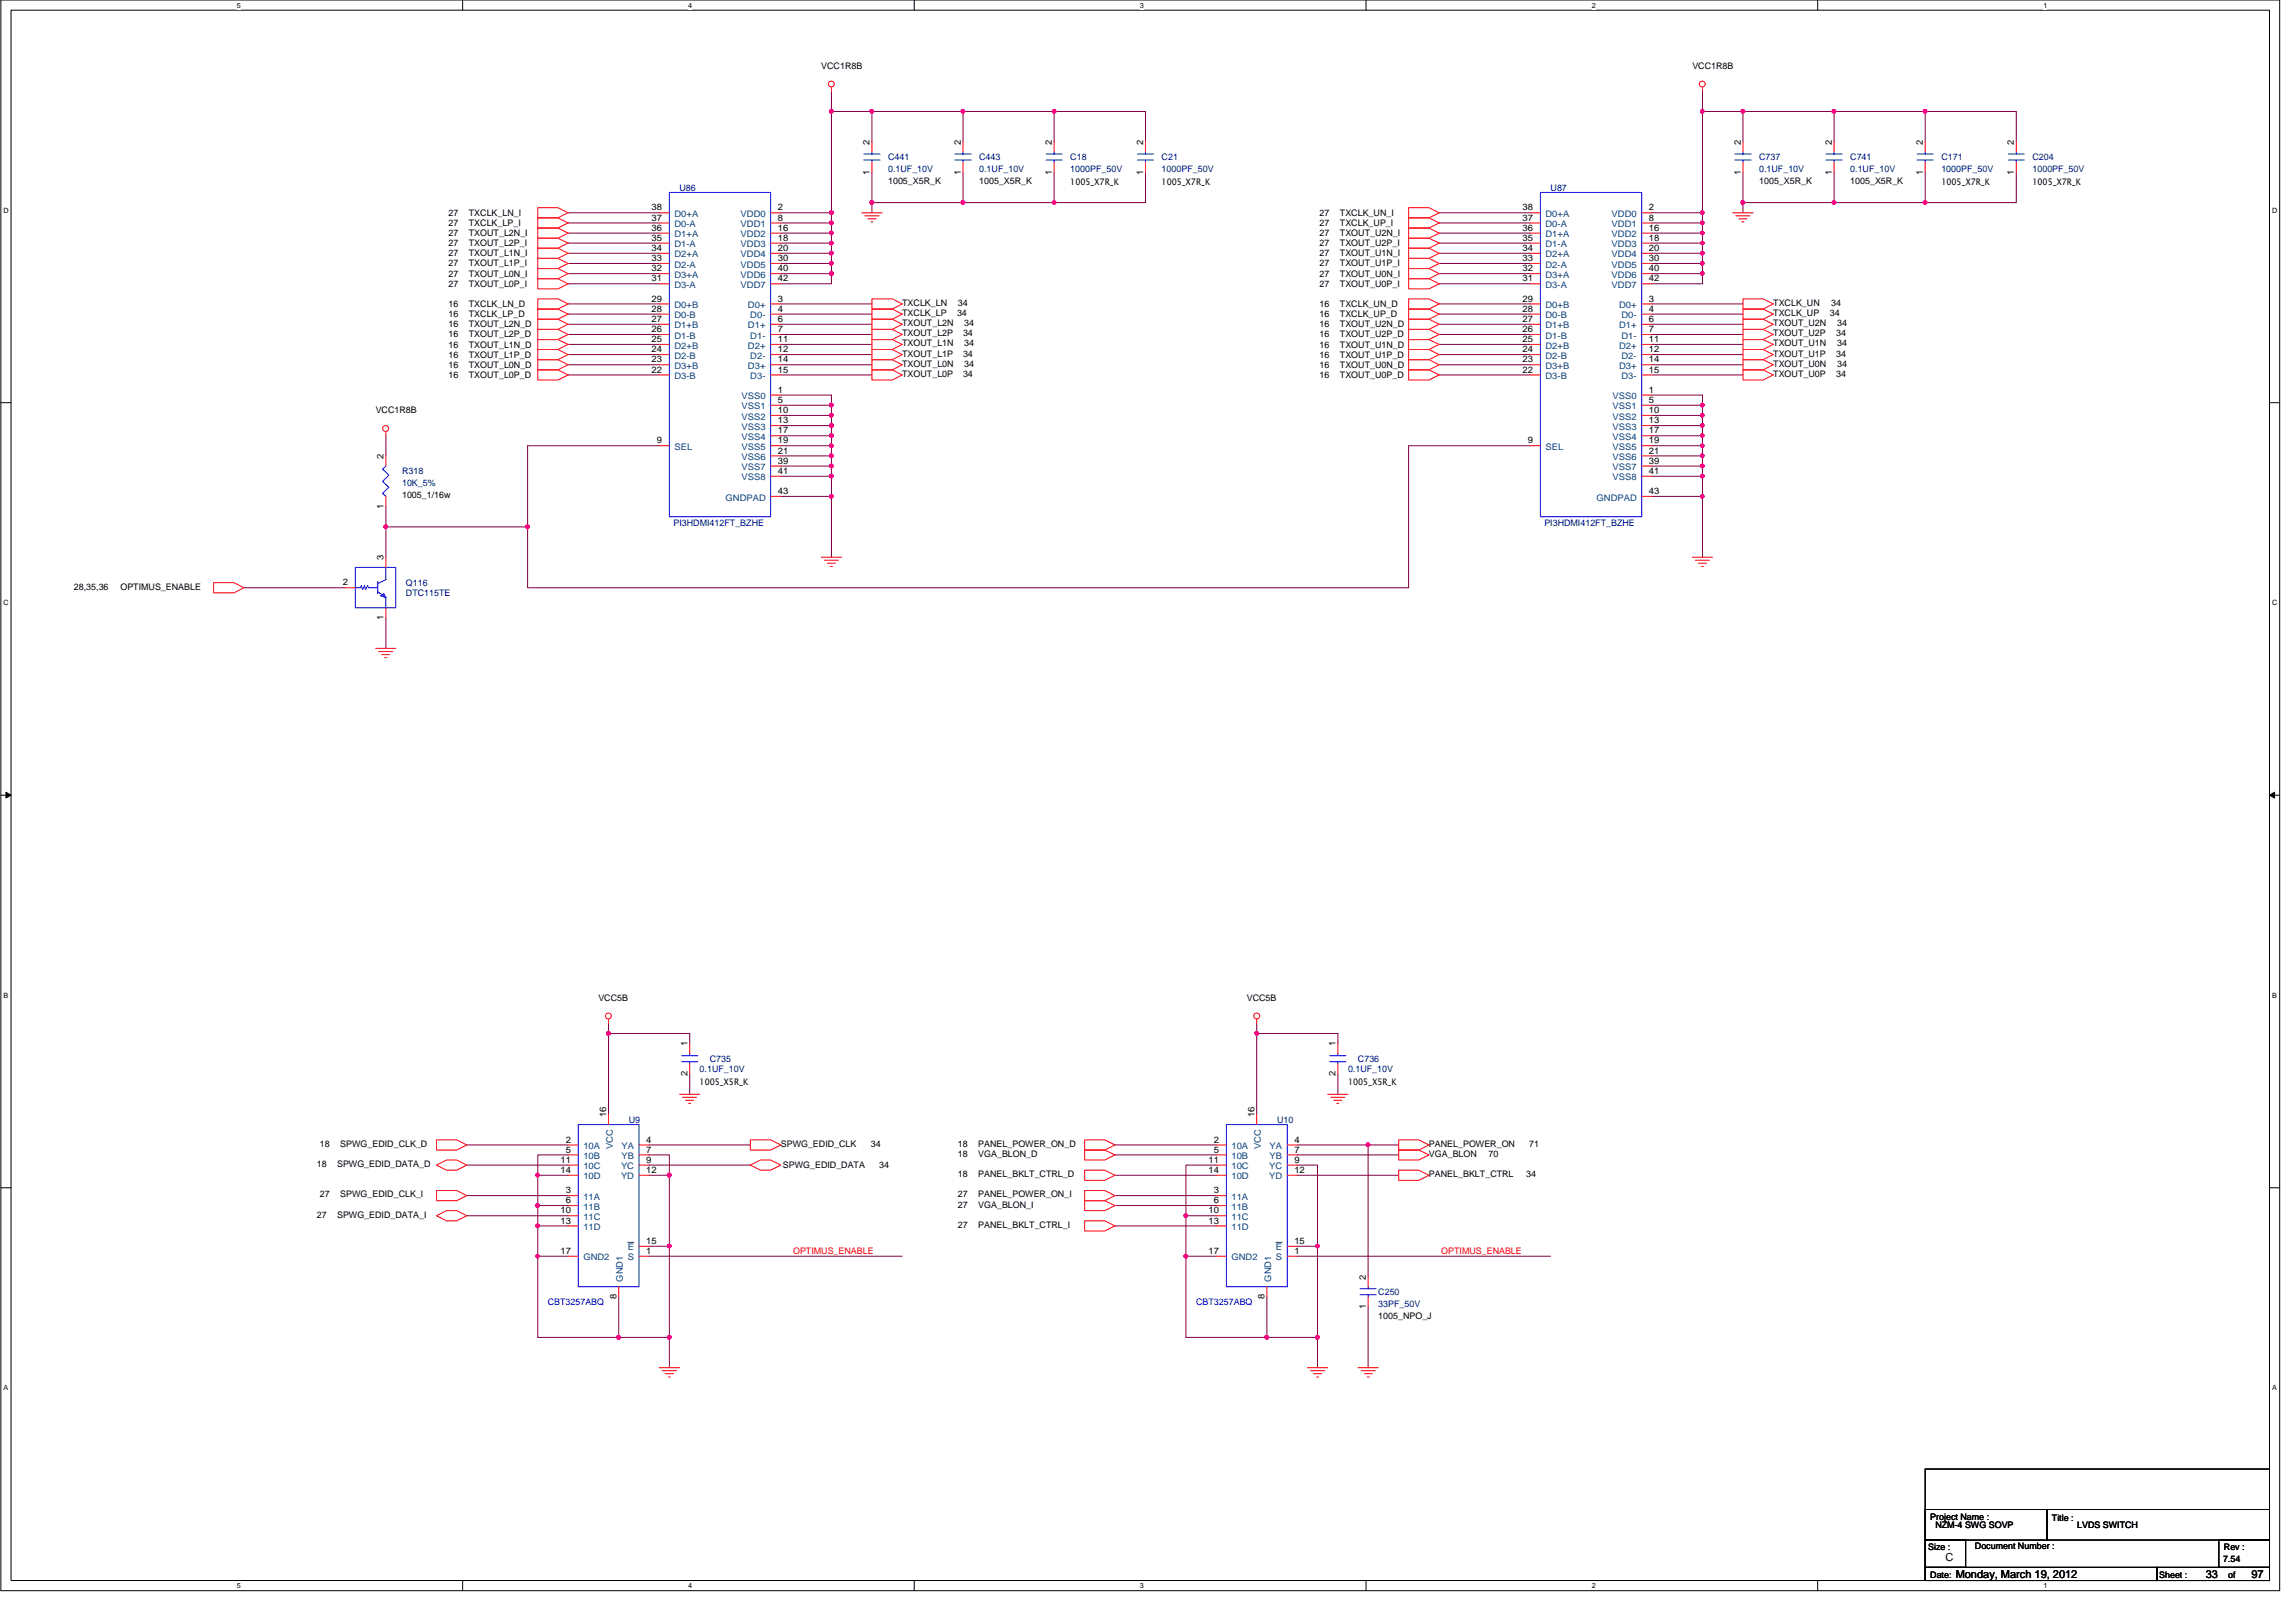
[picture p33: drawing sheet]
<svg xmlns="http://www.w3.org/2000/svg" width="420mm" height="297mm" viewBox="0 0 420 297" stroke-linecap="round" stroke-linejoin="round" font-family="sans-serif">
<defs><g id="words">
<g font-size="2">
<text x="356.2" y="285.6">C</text>
<text x="358" y="288.8">Monday, March 19, 2012</text>
<text x="403.8" y="288.8">33</text>
<text x="412.2" y="288.8">97</text>
</g>
<g font-size="1.7">
<text x="150.4" y="12.6">VCC1R8B</text>
<text x="309.8" y="12.6">VCC1R8B</text>
<text x="159.2" y="26.5" transform="rotate(-90 159.2 26.5)">2</text>
<text x="175.9" y="26.5" transform="rotate(-90 175.9 26.5)">2</text>
<text x="192.6" y="26.5" transform="rotate(-90 192.6 26.5)">2</text>
<text x="209.3" y="26.5" transform="rotate(-90 209.3 26.5)">2</text>
<text x="318.7" y="26.5" transform="rotate(-90 318.7 26.5)">2</text>
<text x="335.4" y="26.5" transform="rotate(-90 335.4 26.5)">2</text>
<text x="352" y="26.5" transform="rotate(-90 352 26.5)">2</text>
<text x="368.7" y="26.5" transform="rotate(-90 368.7 26.5)">2</text>
<text x="159.2" y="32" transform="rotate(-90 159.2 32)">1</text>
<text x="162.6" y="33.7">1005_X5R_K</text>
<text x="175.9" y="32" transform="rotate(-90 175.9 32)">1</text>
<text x="179.3" y="33.7">1005_X5R_K</text>
<text x="192.6" y="32" transform="rotate(-90 192.6 32)">1</text>
<text x="195.9" y="33.9">1005_X7R_K</text>
<text x="209.3" y="32" transform="rotate(-90 209.3 32)">1</text>
<text x="212.7" y="33.9">1005_X7R_K</text>
<text x="318.7" y="32" transform="rotate(-90 318.7 32)">1</text>
<text x="322.1" y="33.7">1005_X5R_K</text>
<text x="335.4" y="32" transform="rotate(-90 335.4 32)">1</text>
<text x="338.7" y="33.7">1005_X5R_K</text>
<text x="352" y="32" transform="rotate(-90 352 32)">1</text>
<text x="355.4" y="33.9">1005_X7R_K</text>
<text x="368.7" y="32" transform="rotate(-90 368.7 32)">1</text>
<text x="372.1" y="33.9">1005_X7R_K</text>
<text x="82.1" y="41.4">27</text>
<text x="82.1" y="39.5">27</text>
<text x="85.8" y="41.4">TXCLK_LP_I</text>
<text x="85.8" y="39.5">TXCLK_LN_I</text>
<text x="119.3" y="38.5">38</text>
<text x="119.3" y="40.4">37</text>
<text x="142.4" y="38.5">2</text>
<text x="142.4" y="40.4">8</text>
<text x="241.6" y="41.4">27</text>
<text x="241.6" y="39.5">27</text>
<text x="245.3" y="41.4">TXCLK_UP_I</text>
<text x="245.3" y="39.5">TXCLK_UN_I</text>
<text x="278.8" y="38.5">38</text>
<text x="278.8" y="40.4">37</text>
<text x="301.9" y="38.5">2</text>
<text x="301.9" y="40.4">8</text>
<text x="82.1" y="45.1">27</text>
<text x="82.1" y="43.2">27</text>
<text x="82.1" y="46.9">27</text>
<text x="85.8" y="45.1">TXOUT_L2P_I</text>
<text x="85.8" y="43.2">TXOUT_L2N_I</text>
<text x="85.8" y="46.9">TXOUT_L1N_I</text>
<text x="119.3" y="42.2">36</text>
<text x="119.3" y="44.1">35</text>
<text x="119.3" y="45.9">34</text>
<text x="119.3" y="47.8">33</text>
<text x="142.4" y="42.2">16</text>
<text x="142.4" y="44.1">18</text>
<text x="142.4" y="45.9">20</text>
<text x="142.4" y="47.8">30</text>
<text x="241.6" y="45.1">27</text>
<text x="241.6" y="43.2">27</text>
<text x="241.6" y="46.9">27</text>
<text x="245.3" y="45.1">TXOUT_U2P_I</text>
<text x="245.3" y="43.2">TXOUT_U2N_I</text>
<text x="245.3" y="46.9">TXOUT_U1N_I</text>
<text x="278.8" y="42.2">36</text>
<text x="278.8" y="44.1">35</text>
<text x="278.8" y="45.9">34</text>
<text x="278.8" y="47.8">33</text>
<text x="301.9" y="42.2">16</text>
<text x="301.9" y="44.1">18</text>
<text x="301.9" y="45.9">20</text>
<text x="301.9" y="47.8">30</text>
<text x="82.1" y="48.8">27</text>
<text x="82.1" y="52.5">27</text>
<text x="82.1" y="50.6">27</text>
<text x="85.8" y="48.8">TXOUT_L1P_I</text>
<text x="85.8" y="52.5">TXOUT_L0P_I</text>
<text x="85.8" y="50.6">TXOUT_L0N_I</text>
<text x="119.3" y="49.7">32</text>
<text x="119.3" y="51.5">31</text>
<text x="142.4" y="49.7">40</text>
<text x="142.4" y="51.5">42</text>
<text x="241.6" y="48.8">27</text>
<text x="241.6" y="52.5">27</text>
<text x="241.6" y="50.6">27</text>
<text x="245.3" y="48.8">TXOUT_U1P_I</text>
<text x="245.3" y="52.5">TXOUT_U0P_I</text>
<text x="245.3" y="50.6">TXOUT_U0N_I</text>
<text x="278.8" y="49.7">32</text>
<text x="278.8" y="51.5">31</text>
<text x="301.9" y="49.7">40</text>
<text x="301.9" y="51.5">42</text>
<text x="82.1" y="58">16</text>
<text x="82.1" y="56.2">16</text>
<text x="82.1" y="59.9">16</text>
<text x="85.8" y="58">TXCLK_LP_D</text>
<text x="85.8" y="56.2">TXCLK_LN_D</text>
<text x="85.8" y="59.9">TXOUT_L2N_D</text>
<text x="119.3" y="55.2">29</text>
<text x="119.3" y="57.1">28</text>
<text x="119.3" y="58.9">27</text>
<text x="142.4" y="57.1">4</text>
<text x="142.4" y="55.2">3</text>
<text x="142.4" y="58.9">6</text>
<text x="165.2" y="56">TXCLK_LN</text>
<text x="165.2" y="57.9">TXCLK_LP</text>
<text x="165.2" y="59.7">TXOUT_L2N</text>
<text x="175.2" y="57.9">34</text>
<text x="175.4" y="56">34</text>
<text x="176.5" y="59.7">34</text>
<text x="241.6" y="58">16</text>
<text x="241.6" y="56.2">16</text>
<text x="241.6" y="59.9">16</text>
<text x="245.3" y="58">TXCLK_UP_D</text>
<text x="245.3" y="56.2">TXCLK_UN_D</text>
<text x="245.3" y="59.9">TXOUT_U2N_D</text>
<text x="278.8" y="55.2">29</text>
<text x="278.8" y="57.1">28</text>
<text x="278.8" y="58.9">27</text>
<text x="301.9" y="55.2">3</text>
<text x="301.9" y="58.9">6</text>
<text x="301.9" y="57.1">4</text>
<text x="324.6" y="57.9">TXCLK_UP</text>
<text x="324.6" y="59.7">TXOUT_U2N</text>
<text x="324.6" y="56">TXCLK_UN</text>
<text x="335" y="57.9">34</text>
<text x="335.2" y="56">34</text>
<text x="336.3" y="59.7">34</text>
<text x="82.1" y="61.8">16</text>
<text x="82.1" y="65.4">16</text>
<text x="82.1" y="63.6">16</text>
<text x="85.8" y="61.8">TXOUT_L2P_D</text>
<text x="85.8" y="65.4">TXOUT_L1P_D</text>
<text x="85.8" y="63.6">TXOUT_L1N_D</text>
<text x="119.3" y="60.8">26</text>
<text x="119.3" y="62.6">25</text>
<text x="119.3" y="64.5">24</text>
<text x="142.4" y="60.8">7</text>
<text x="142.4" y="64.5">12</text>
<text x="142.4" y="62.6">11</text>
<text x="165.2" y="61.6">TXOUT_L2P</text>
<text x="165.2" y="65.3">TXOUT_L1P</text>
<text x="165.2" y="63.4">TXOUT_L1N</text>
<text x="176.3" y="61.6">34</text>
<text x="176.3" y="65.3">34</text>
<text x="176.5" y="63.4">34</text>
<text x="241.6" y="61.8">16</text>
<text x="241.6" y="65.4">16</text>
<text x="241.6" y="63.6">16</text>
<text x="245.3" y="61.8">TXOUT_U2P_D</text>
<text x="245.3" y="65.4">TXOUT_U1P_D</text>
<text x="245.3" y="63.6">TXOUT_U1N_D</text>
<text x="278.8" y="60.8">26</text>
<text x="278.8" y="62.6">25</text>
<text x="278.8" y="64.5">24</text>
<text x="301.9" y="62.6">11</text>
<text x="301.9" y="60.8">7</text>
<text x="301.9" y="64.5">12</text>
<text x="324.6" y="61.6">TXOUT_U2P</text>
<text x="324.6" y="65.3">TXOUT_U1P</text>
<text x="324.6" y="63.4">TXOUT_U1N</text>
<text x="336.2" y="61.6">34</text>
<text x="336.2" y="65.3">34</text>
<text x="336.3" y="63.4">34</text>
<text x="82.1" y="69.2">16</text>
<text x="82.1" y="67.3">16</text>
<text x="85.8" y="69.2">TXOUT_L0P_D</text>
<text x="85.8" y="67.3">TXOUT_L0N_D</text>
<text x="119.3" y="66.3">23</text>
<text x="119.3" y="68.2">22</text>
<text x="142.4" y="68.2">15</text>
<text x="142.4" y="71.9">1</text>
<text x="142.4" y="66.3">14</text>
<text x="165.2" y="69">TXOUT_L0P</text>
<text x="165.2" y="67.1">TXOUT_L0N</text>
<text x="176.3" y="69">34</text>
<text x="176.5" y="67.1">34</text>
<text x="241.6" y="69.2">16</text>
<text x="241.6" y="67.3">16</text>
<text x="245.3" y="69.2">TXOUT_U0P_D</text>
<text x="245.3" y="67.3">TXOUT_U0N_D</text>
<text x="278.8" y="66.3">23</text>
<text x="278.8" y="68.2">22</text>
<text x="301.9" y="66.3">14</text>
<text x="301.9" y="71.9">1</text>
<text x="301.9" y="68.2">15</text>
<text x="324.6" y="69">TXOUT_U0P</text>
<text x="324.6" y="67.1">TXOUT_U0N</text>
<text x="336.2" y="69">34</text>
<text x="336.3" y="67.1">34</text>
<text x="68.8" y="75.6">VCC1R8B</text>
<text x="142.4" y="75.6">10</text>
<text x="142.4" y="77.5">13</text>
<text x="142.4" y="73.7">5</text>
<text x="301.9" y="75.6">10</text>
<text x="301.9" y="77.5">13</text>
<text x="301.9" y="73.7">5</text>
<text x="70.2" y="84" transform="rotate(-90 70.2 84)">2</text>
<text x="120.3" y="81.2">9</text>
<text x="142.4" y="79.3">17</text>
<text x="142.4" y="81.2">19</text>
<text x="142.4" y="83">21</text>
<text x="279.7" y="81.2">9</text>
<text x="301.9" y="79.3">17</text>
<text x="301.9" y="81.2">19</text>
<text x="301.9" y="83">21</text>
<text x="142.4" y="84.9">39</text>
<text x="142.4" y="86.7">41</text>
<text x="301.9" y="84.9">39</text>
<text x="301.9" y="86.7">41</text>
<text x="70.2" y="93.1" transform="rotate(-90 70.2 93.1)">1</text>
<text x="73.6" y="91.2">1005_1/16w</text>
<text x="142.4" y="90.4">43</text>
<text x="301.9" y="90.4">43</text>
<text x="13.5" y="107.9">28,35,36</text>
<text x="22" y="107.9">OPTIMUS_ENABLE</text>
<text x="62.8" y="107.1">2</text>
<text x="70.2" y="102.5" transform="rotate(-90 70.2 102.5)">3</text>
<text x="70.2" y="113.5" transform="rotate(-90 70.2 113.5)">1</text>
<text x="109.5" y="183.2">VCC5B</text>
<text x="228.3" y="183.2">VCC5B</text>
<text x="125.8" y="191.5" transform="rotate(-90 125.8 191.5)">1</text>
<text x="244.5" y="191.5" transform="rotate(-90 244.5 191.5)">1</text>
<text x="125.8" y="197" transform="rotate(-90 125.8 197)">2</text>
<text x="244.5" y="197" transform="rotate(-90 244.5 197)">2</text>
<text x="128.1" y="198.6">1005_X5R_K</text>
<text x="246.8" y="198.6">1005_X5R_K</text>
<text x="58.6" y="209.9">18</text>
<text x="62.3" y="209.9">SPWG_EDID_CLK_D</text>
<text x="103.6" y="209.1">2</text>
<text x="111" y="204.5" transform="rotate(-90 111 204.5)">16</text>
<text x="118.3" y="209.1">4</text>
<text x="142.9" y="209.9">SPWG_EDID_CLK</text>
<text x="159.5" y="209.9">34</text>
<text x="175.4" y="209.9">18</text>
<text x="179.1" y="209.9">PANEL_POWER_ON_D</text>
<text x="222.2" y="209.1">2</text>
<text x="229.6" y="204.5" transform="rotate(-90 229.6 204.5)">16</text>
<text x="237" y="209.1">4</text>
<text x="261.6" y="209.9">PANEL_POWER_ON</text>
<text x="280" y="209.9">71</text>
<text x="58" y="213.6">18</text>
<text x="61.7" y="213.6">SPWG_EDID_DATA_D</text>
<text x="102.6" y="212.8">11</text>
<text x="102.6" y="214.7">14</text>
<text x="103.6" y="210.9">5</text>
<text x="118.3" y="214.7">12</text>
<text x="118.3" y="212.8">9</text>
<text x="118.3" y="210.9">7</text>
<text x="143.3" y="213.8">SPWG_EDID_DATA</text>
<text x="160.9" y="213.8">34</text>
<text x="175.4" y="211.8">18</text>
<text x="175.4" y="215.5">18</text>
<text x="179.1" y="211.8">VGA_BLON_D</text>
<text x="179.1" y="215.5">PANEL_BKLT_CTRL_D</text>
<text x="221.3" y="212.8">11</text>
<text x="221.3" y="214.7">14</text>
<text x="222.2" y="210.9">5</text>
<text x="237" y="214.7">12</text>
<text x="237" y="212.8">9</text>
<text x="237" y="210.9">7</text>
<text x="261.6" y="211.8">VGA_BLON</text>
<text x="261.6" y="215.5">PANEL_BKLT_CTRL</text>
<text x="272.5" y="211.8">70</text>
<text x="279.4" y="215.5">34</text>
<text x="58.6" y="219.2">27</text>
<text x="62.3" y="219.2">SPWG_EDID_CLK_I</text>
<text x="103.6" y="220.2">6</text>
<text x="103.6" y="218.4">3</text>
<text x="175.4" y="221">27</text>
<text x="175.4" y="219.2">27</text>
<text x="179.1" y="221">VGA_BLON_I</text>
<text x="179.1" y="219.2">PANEL_POWER_ON_I</text>
<text x="222.2" y="220.2">6</text>
<text x="222.2" y="218.4">3</text>
<text x="58" y="222.9">27</text>
<text x="61.7" y="222.9">SPWG_EDID_DATA_I</text>
<text x="102.6" y="222.1">10</text>
<text x="102.6" y="223.9">13</text>
<text x="118.3" y="227.7">15</text>
<text x="175.4" y="224.7">27</text>
<text x="179.1" y="224.7">PANEL_BKLT_CTRL_I</text>
<text x="221.3" y="222.1">10</text>
<text x="221.3" y="223.9">13</text>
<text x="237" y="227.7">15</text>
<text x="102.6" y="229.5">17</text>
<text x="118.3" y="229.5">1</text>
<text x="221.3" y="229.5">17</text>
<text x="237" y="229.5">1</text>
<text x="112.8" y="237.8" transform="rotate(-90 112.8 237.8)">8</text>
<text x="231.5" y="237.8" transform="rotate(-90 231.5 237.8)">8</text>
<text x="250.1" y="239.6" transform="rotate(-90 250.1 239.6)">1</text>
<text x="250.1" y="234.2" transform="rotate(-90 250.1 234.2)">2</text>
<text x="252.3" y="241.4">1005_NPO_J</text>
<text x="353.4" y="278.1">Project Name :</text>
<text x="354.3" y="279.6">NZM-4 SWG SOVP</text>
<text x="375.7" y="278.3">Title :</text>
<text x="380.3" y="279.6">LVDS SWITCH</text>
<text x="353" y="283.7">Size :</text>
<text x="361.6" y="283.5">Document Number :</text>
<text x="407" y="285.9">7.54</text>
<text x="407.1" y="283.7">Rev :</text>
<text x="353.4" y="288.7">Date:</text>
<text x="395.3" y="288.7">Sheet :</text>
<text x="407.9" y="288.7">of</text>
</g>
<g font-size="1.7" fill="#000080">
<text x="162.6" y="29.3">C441</text>
<text x="179.3" y="29.3">C443</text>
<text x="195.9" y="29.3">C18</text>
<text x="212.7" y="29.3">C21</text>
<text x="322.1" y="29.3">C737</text>
<text x="338.7" y="29.3">C741</text>
<text x="355.4" y="29.3">C171</text>
<text x="372.1" y="29.3">C204</text>
<text x="124.4" y="34.9">U86</text>
<text x="162.6" y="31.5">0.1UF_10V</text>
<text x="179.3" y="31.5">0.1UF_10V</text>
<text x="195.9" y="31.5">1000PF_50V</text>
<text x="212.7" y="31.5">1000PF_50V</text>
<text x="283.9" y="34.9">U87</text>
<text x="322.1" y="31.5">0.1UF_10V</text>
<text x="338.7" y="31.5">0.1UF_10V</text>
<text x="355.4" y="31.5">1000PF_50V</text>
<text x="372.1" y="31.5">1000PF_50V</text>
<text x="73.6" y="86.8">R318</text>
<text x="73.6" y="89">10K_5%</text>
<text x="123.3" y="96.2">PI3HDMI412FT_BZHE</text>
<text x="282.7" y="96.2">PI3HDMI412FT_BZHE</text>
<text x="74.3" y="107.2">Q116</text>
<text x="74.3" y="109.1">DTC115TE</text>
<text x="128.1" y="196.2">0.1UF_10V</text>
<text x="130" y="194.3">C735</text>
<text x="246.8" y="196.2">0.1UF_10V</text>
<text x="248.6" y="194.3">C736</text>
<text x="115.1" y="205.4">U9</text>
<text x="233.8" y="205.4">U10</text>
<text x="252.3" y="237">C250</text>
<text x="252.3" y="239.2">33PF_50V</text>
</g>
<g font-size="1.7" fill="#004080">
<text x="123.5" y="39.7">D0+A</text>
<text x="123.5" y="41.6">D0-A</text>
<text x="135.6" y="39.7">VDD0</text>
<text x="135.6" y="41.6">VDD1</text>
<text x="282.9" y="39.7">D0+A</text>
<text x="282.9" y="41.6">D0-A</text>
<text x="295.1" y="39.7">VDD0</text>
<text x="295.1" y="41.6">VDD1</text>
<text x="123.5" y="43.4">D1+A</text>
<text x="123.5" y="45.3">D1-A</text>
<text x="123.5" y="47.1">D2+A</text>
<text x="135.6" y="43.4">VDD2</text>
<text x="135.6" y="45.3">VDD3</text>
<text x="135.6" y="47.1">VDD4</text>
<text x="282.9" y="43.4">D1+A</text>
<text x="282.9" y="45.3">D1-A</text>
<text x="282.9" y="47.1">D2+A</text>
<text x="295.1" y="43.4">VDD2</text>
<text x="295.1" y="45.3">VDD3</text>
<text x="295.1" y="47.1">VDD4</text>
<text x="123.5" y="49">D2-A</text>
<text x="123.5" y="50.8">D3+A</text>
<text x="123.5" y="52.7">D3-A</text>
<text x="135.6" y="49">VDD5</text>
<text x="135.6" y="50.8">VDD6</text>
<text x="135.6" y="52.7">VDD7</text>
<text x="282.9" y="49">D2-A</text>
<text x="282.9" y="50.8">D3+A</text>
<text x="282.9" y="52.7">D3-A</text>
<text x="295.1" y="49">VDD5</text>
<text x="295.1" y="50.8">VDD6</text>
<text x="295.1" y="52.7">VDD7</text>
<text x="123.5" y="56.4">D0+B</text>
<text x="123.5" y="58.3">D0-B</text>
<text x="136.9" y="56.4">D0+</text>
<text x="137.4" y="58.3">D0-</text>
<text x="282.9" y="56.4">D0+B</text>
<text x="282.9" y="58.3">D0-B</text>
<text x="296.4" y="56.4">D0+</text>
<text x="296.8" y="58.3">D0-</text>
<text x="123.5" y="60.1">D1+B</text>
<text x="123.5" y="62">D1-B</text>
<text x="123.5" y="63.8">D2+B</text>
<text x="123.5" y="65.7">D2-B</text>
<text x="136.9" y="60.1">D1+</text>
<text x="136.9" y="63.8">D2+</text>
<text x="137.4" y="62">D1-</text>
<text x="137.4" y="65.7">D2-</text>
<text x="282.9" y="60.1">D1+B</text>
<text x="282.9" y="62">D1-B</text>
<text x="282.9" y="63.8">D2+B</text>
<text x="282.9" y="65.7">D2-B</text>
<text x="296.4" y="60.1">D1+</text>
<text x="296.4" y="63.8">D2+</text>
<text x="296.8" y="62">D1-</text>
<text x="296.8" y="65.7">D2-</text>
<text x="123.5" y="67.5">D3+B</text>
<text x="123.5" y="69.4">D3-B</text>
<text x="136.9" y="67.5">D3+</text>
<text x="137.4" y="69.4">D3-</text>
<text x="282.9" y="67.5">D3+B</text>
<text x="282.9" y="69.4">D3-B</text>
<text x="296.4" y="67.5">D3+</text>
<text x="296.8" y="69.4">D3-</text>
<text x="135.8" y="76.8">VSS2</text>
<text x="135.8" y="74.9">VSS1</text>
<text x="135.8" y="73.1">VSS0</text>
<text x="295.2" y="76.8">VSS2</text>
<text x="295.2" y="74.9">VSS1</text>
<text x="295.2" y="73.1">VSS0</text>
<text x="123.5" y="82.3">SEL</text>
<text x="135.8" y="78.7">VSS3</text>
<text x="135.8" y="80.5">VSS4</text>
<text x="135.8" y="82.3">VSS5</text>
<text x="282.9" y="82.3">SEL</text>
<text x="295.2" y="78.7">VSS3</text>
<text x="295.2" y="80.5">VSS4</text>
<text x="295.2" y="82.3">VSS5</text>
<text x="135.8" y="84.2">VSS6</text>
<text x="135.8" y="86.1">VSS7</text>
<text x="135.8" y="87.9">VSS8</text>
<text x="295.2" y="84.2">VSS6</text>
<text x="295.2" y="86.1">VSS7</text>
<text x="295.2" y="87.9">VSS8</text>
<text x="132.8" y="91.6">GNDPAD</text>
<text x="292.3" y="91.6">GNDPAD</text>
<text x="106.8" y="212.1">10B</text>
<text x="106.8" y="214">10C</text>
<text x="106.8" y="215.9">10D</text>
<text x="106.8" y="210.3">10A</text>
<text x="112.2" y="210.4" transform="rotate(-90 112.2 210.4)">VCC</text>
<text x="113.7" y="215.9">YD</text>
<text x="113.7" y="214">YC</text>
<text x="113.8" y="210.3">YA</text>
<text x="113.8" y="212.1">YB</text>
<text x="225.5" y="212.1">10B</text>
<text x="225.5" y="214">10C</text>
<text x="225.5" y="215.9">10D</text>
<text x="225.5" y="210.3">10A</text>
<text x="230.8" y="210.4" transform="rotate(-90 230.8 210.4)">VCC</text>
<text x="232.4" y="215.9">YD</text>
<text x="232.4" y="214">YC</text>
<text x="232.4" y="210.3">YA</text>
<text x="232.4" y="212.1">YB</text>
<text x="106.8" y="221.4">11B</text>
<text x="106.8" y="219.6">11A</text>
<text x="225.5" y="221.4">11B</text>
<text x="225.5" y="219.6">11A</text>
<text x="106.8" y="223.3">11C</text>
<text x="106.8" y="225.1">11D</text>
<text x="225.5" y="223.3">11C</text>
<text x="225.5" y="225.1">11D</text>
<text x="106.8" y="230.7">GND2</text>
<text x="114.9" y="228.9">E</text>
<text x="114.9" y="230.7">S</text>
<text x="225.5" y="230.7">GND2</text>
<text x="233.6" y="228.9">E</text>
<text x="233.6" y="230.7">S</text>
<text x="114" y="234.6" transform="rotate(-90 114 234.6)">GND1</text>
<text x="232.7" y="234.6" transform="rotate(-90 232.7 234.6)">GND1</text>
</g>
<g font-size="1.7" fill="#f00">
<text x="145.2" y="229.5">OPTIMUS_ENABLE</text>
<text x="263.9" y="229.5">OPTIMUS_ENABLE</text>
</g>
<g font-size="1.7" fill="#00f">
<text x="100.3" y="238.8">CBT3257ABQ</text>
<text x="219" y="238.8">CBT3257ABQ</text>
</g>
<g font-size="1.3">
<text x="43.3" y="1.4">5</text>
<text x="126" y="1.4">4</text>
<text x="208.7" y="1.4">3</text>
<text x="291.4" y="1.4">2</text>
<text x="374.1" y="1.4">1</text>
<text x=".6" y="38.9">D</text>
<text x="416" y="38.9">D</text>
<text x=".6" y="110.8">C</text>
<text x="416" y="110.8">C</text>
<text x=".6" y="182.6">B</text>
<text x="416" y="182.6">B</text>
<text x=".6" y="254.5">A</text>
<text x="416" y="254.5">A</text>
<text x="43.3" y="290.7">5</text>
<text x="126" y="290.7">4</text>
<text x="208.7" y="290.7">3</text>
<text x="291.4" y="290.7">2</text>
<text x="374.1" y="290.7">1</text>
</g>
</g></defs>
<path d="M.2 0h417.2v291.1h-417.2zM2 1.9h413.5v287.4h-413.5z" fill="none" stroke="#000" stroke-width=".18"/>
<g fill="#fff">
<path d="M43.3 .2h.8v1.5h-.8z"/>
<path d="M43.3 289.5h.8v1.5h-.8z"/>
</g>
<path d="M84.7 0v1.9M84.7 289.3v1.8" fill="none" stroke="#000" stroke-width=".18"/>
<g fill="#fff">
<path d="M126 .2h.7v1.5h-.7z"/>
<path d="M126 289.5h.7v1.5h-.7z"/>
</g>
<path d="M167.4 0v1.9M167.4 289.3v1.8" fill="none" stroke="#000" stroke-width=".18"/>
<g fill="#fff">
<path d="M208.7 .2h.7v1.5h-.7z"/>
<path d="M208.7 289.5h.7v1.5h-.7z"/>
</g>
<path d="M250.1 0v1.9M250.1 289.3v1.8" fill="none" stroke="#000" stroke-width=".18"/>
<g fill="#fff">
<path d="M291.4 .2h.7v1.5h-.7z"/>
<path d="M291.4 289.5h.7v1.5h-.7z"/>
</g>
<path d="M332.8 0v1.9M332.8 289.3v1.8" fill="none" stroke="#000" stroke-width=".18"/>
<g fill="#fff">
<path d="M374.1 .2h.7v1.5h-.7z"/>
<path d="M374.1 289.5h.7v1.5h-.7z"/>
<path d="M.6 37.8h1v1.4h-1z"/>
<path d="M416 37.8h.9v1.4h-.9z"/>
<path d="M.6 109.6h1v1.5h-1z"/>
<path d="M416 109.6h.9v1.5h-.9z"/>
</g>
<path d="M.2 73.7h1.8M415.5 73.7h1.9" fill="none" stroke="#000" stroke-width=".18"/>
<g fill="#fff">
<path d="M.6 181.4h.9v1.5h-.9z"/>
<path d="M416 181.4h.8v1.5h-.8z"/>
</g>
<path d="M.2 145.5h1.8M415.5 145.5h1.9" fill="none" stroke="#000" stroke-width=".18"/>
<path d="M1.1 145l.9 .5-.9 .5zM415.5 145.5l.9-.5v1z" fill="#000" stroke="#000" stroke-width=".18"/>
<g fill="#fff">
<path d="M.6 253.3h.8v1.5h-.8z"/>
<path d="M416 253.3h.8v1.5h-.8z"/>
</g>
<path d="M.2 217.4h1.8M415.5 217.4h1.9M352.5 276.3h22.2v5.6h-22.2zM352.5 268.9h63v20.4h-63zM374.7 276.3h40.8v5.6h-40.8zM352.5 281.9h7.4v5h-7.4zM352.5 286.9h42.4v2.4h-42.4zM394.9 286.9h20.6v2.4h-20.6zM406.2 281.9h9.3v5h-9.3z" fill="none" stroke="#000" stroke-width=".18"/>
<g fill="none" stroke="#800040" stroke-width=".18">
<path d="M152.2 16.7v3.7M311.7 16.7v3.7M104 38.9h16.7M142.9 38.9h9.3M152.2 20.4v18.5M152.2 38.9v1.9M152.2 20.4h7.4M159.6 37.1v1.8M159.6 20.4v5.6M159.6 20.4h16.7M159.6 37.1h16.7M159.6 31.5v5.6"/>
<path d="M176.3 31.5v5.6M176.3 20.4v5.6M176.3 20.4h16.7M176.3 37.1h16.7M193 31.5v5.6M193 20.4v5.6M193 20.4h16.7v5.6M209.7 31.5v5.6h-16.7M263.5 38.9h16.7M302.4 38.9h9.3M311.7 20.4v18.5M311.7 20.4h7.4"/>
<path d="M311.7 38.9v1.9M319.1 37.1v1.8M319.1 20.4h16.7M319.1 37.1h16.7M319.1 31.5v5.6M319.1 20.4v5.6M335.8 20.4h16.7M335.8 37.1h16.7M335.8 31.5v5.6M335.8 20.4v5.6M352.5 31.5v5.6M352.5 20.4v5.6"/>
<path d="M352.5 20.4h16.6v5.6M369.1 31.5v5.6h-16.6M104 40.8h16.7M104 44.5h16.7M104 42.7h16.7M104 48.2h16.7M104 46.4h16.7M104 51.9h16.7M104 50.1h16.7M104 57.5h16.7M104 55.6h16.7M104 59.4h16.7"/>
<path d="M142.9 40.8h9.3M142.9 42.7h9.3M142.9 44.5h9.3M142.9 46.4h9.3M142.9 48.2h9.3M142.9 50.1h9.3M142.9 57.5h16.7M142.9 55.6h16.7M142.9 59.4h16.7M152.2 40.8v1.9M152.2 42.7v3.7M152.2 46.4v1.8"/>
<path d="M152.2 48.2v1.9M152.2 50.1v1.8h-9.3M263.5 40.8h16.7M263.5 44.5h16.7M263.5 42.7h16.7M263.5 48.2h16.7M263.5 46.4h16.7M263.5 51.9h16.7M263.5 50.1h16.7M263.5 57.5h16.7M263.5 55.6h16.7M263.5 59.4h16.7"/>
<path d="M302.4 44.5h9.3M302.4 46.4h9.3M302.4 48.2h9.3M302.4 50.1h9.3M302.4 40.8h9.3M302.4 42.7h9.3M302.4 57.5h16.7M302.4 55.6h16.7M302.4 59.4h16.7M311.7 50.1v1.8h-9.3M311.7 42.7v3.7M311.7 46.4v1.8"/>
<path d="M311.7 48.2v1.9M311.7 40.8v1.9M70.6 79.8v3.6M104 61.2h16.7M104 64.9h16.7M104 63h16.7M104 68.6h16.7M104 66.8h16.7M142.9 77.9h9.3M142.9 79.8h9.3M142.9 72.3h9.3v1.9M142.9 74.2h9.3"/>
<path d="M142.9 76h9.3M142.9 61.2h16.7M142.9 64.9h16.7M142.9 63h16.7M142.9 68.6h16.7M142.9 66.8h16.7M152.2 79.8v1.8M152.2 76v1.9M152.2 77.9v1.9M152.2 74.2v1.8M263.5 61.2h16.7M263.5 64.9h16.7"/>
<path d="M263.5 63h16.7M263.5 68.6h16.7M263.5 66.8h16.7M302.4 77.9h9.3M302.4 79.8h9.3M302.4 72.3h9.3v1.9M302.4 74.2h9.3M302.4 76h9.3M302.4 61.2h16.7M302.4 64.9h16.7M302.4 63h16.7M302.4 68.6h16.7"/>
<path d="M302.4 66.8h16.7M311.7 79.8v1.8M311.7 76v1.9M311.7 77.9v1.9M311.7 74.2v1.8M70.6 96.4v5.6M70.6 96.4h26M70.6 92.7v3.7M120.7 81.6h-24.1v14.8M142.9 81.6h9.3M142.9 83.4h9.3M142.9 85.3h9.3"/>
<path d="M142.9 87.2h9.3M142.9 90.8h9.3M152.2 83.4v1.9M152.2 81.6v1.8M152.2 87.2v3.6M152.2 90.8v11.2M152.2 85.3v1.9M280.2 81.6h-22.3v26h-161.3v-11.2M302.4 87.2h9.3M302.4 90.8h9.3M302.4 81.6h9.3M302.4 83.4h9.3"/>
<path d="M302.4 85.3h9.3M311.7 87.2v3.6M311.7 90.8v11.2M311.7 83.4v1.9M311.7 85.3v1.9M311.7 81.6v1.8M44.7 107.6h18.5M70.6 113.1v5.6M111.4 189.1h14.9v1.9M111.4 187.3v1.8M111.4 189.1v14.9M126.3 196.6v3.7"/>
<path d="M230.1 189.1h14.8v1.9M230.1 187.3v1.8M230.1 189.1v14.9M244.9 196.6v3.7M85.5 209.5h18.5M85.5 213.2h18.5M85.5 218.8h18.5M104 211.4h-5.5v3.7M104 215.1h-5.5v5.5M118.8 213.2h18.6M118.8 209.5h18.6M118.8 211.4h3.7v3.7"/>
<path d="M118.8 215.1h3.7v13M204.1 215.1h18.6M204.1 209.5h18.6M204.1 211.4h18.6M204.1 218.8h18.6M222.7 213.2h-5.6v9.3M237.5 209.5h13M237.5 215.1h18.6M237.5 211.4h18.6M237.5 213.2h3.7v14.9M250.5 209.6v24M250.5 209.5h5.6"/>
<path d="M85.5 222.5h18.5M98.5 229.9v14.9h14.8M98.5 224.4v5.5M98.5 229.9h5.5M98.5 224.4h5.5M104 220.6h-5.5v3.8M113.3 237.4v7.4M118.8 228.1h3.7M118.8 229.9h46.4M122.5 228.1v16.7M204.1 220.6h18.6M204.1 224.4h18.6"/>
<path d="M217.1 229.9v14.9h14.8M217.1 229.9h5.6M222.7 222.5h-5.6v7.4M231.9 237.4v7.4M237.5 229.9h46.4M237.5 228.1h3.7M241.2 228.1v16.7M250.5 239.2v11.1M113.3 244.8h9.2M122.5 244.8v5.5M231.9 244.8h9.3M241.2 244.8v5.5"/>
</g>
<g fill="#f0f" stroke="#f0f" stroke-width=".18">
<circle cx="113.2" cy="244.7" r=".37"/>
<circle cx="122.5" cy="244.7" r=".37"/>
<circle cx="111.4" cy="189.1" r=".37"/>
<circle cx="122.5" cy="215.1" r=".37"/>
<circle cx="122.5" cy="228" r=".36"/>
<circle cx="98.4" cy="215.1" r=".35"/>
<circle cx="98.4" cy="220.6" r=".34"/>
<circle cx="98.4" cy="224.3" r=".35"/>
<circle cx="98.4" cy="229.9" r=".34"/>
<circle cx="231.9" cy="244.7" r=".37"/>
<circle cx="241.2" cy="244.7" r=".37"/>
<circle cx="230.1" cy="189.1" r=".35"/>
<circle cx="217.1" cy="222.5" r=".37"/>
<circle cx="217.1" cy="229.9" r=".36"/>
<circle cx="241.2" cy="228" r=".36"/>
<circle cx="70.6" cy="96.4" r=".35"/>
<circle cx="96.6" cy="96.4" r=".37"/>
<circle cx="152.2" cy="38.9" r=".37"/>
<circle cx="152.2" cy="40.8" r=".37"/>
<circle cx="152.2" cy="42.6" r=".36"/>
<circle cx="152.2" cy="44.5" r=".36"/>
<circle cx="152.2" cy="46.3" r=".37"/>
<circle cx="152.2" cy="48.2" r=".37"/>
<circle cx="152.2" cy="50.1" r=".37"/>
<circle cx="152.2" cy="79.7" r=".36"/>
<circle cx="152.2" cy="81.6" r=".36"/>
<circle cx="152.2" cy="83.4" r=".37"/>
<circle cx="152.2" cy="77.9" r=".37"/>
<circle cx="152.2" cy="76" r=".37"/>
<circle cx="152.2" cy="74.1" r=".37"/>
<circle cx="152.2" cy="87.1" r=".37"/>
<circle cx="152.2" cy="90.8" r=".36"/>
<circle cx="152.2" cy="85.3" r=".37"/>
<circle cx="159.6" cy="37.1" r=".37"/>
<circle cx="152.2" cy="20.4" r=".37"/>
<circle cx="159.6" cy="20.4" r=".37"/>
<circle cx="176.3" cy="20.4" r=".37"/>
<circle cx="193" cy="20.4" r=".35"/>
<circle cx="176.3" cy="37.1" r=".37"/>
<circle cx="193" cy="37.1" r=".35"/>
<circle cx="319.1" cy="37.1" r=".37"/>
<circle cx="311.6" cy="44.5" r=".34"/>
<circle cx="311.6" cy="46.3" r=".35"/>
<circle cx="311.6" cy="48.2" r=".35"/>
<circle cx="311.6" cy="87.1" r=".35"/>
<circle cx="311.6" cy="90.8" r=".34"/>
<circle cx="311.6" cy="38.9" r=".35"/>
<circle cx="311.6" cy="79.7" r=".34"/>
<circle cx="311.6" cy="81.6" r=".34"/>
<circle cx="311.6" cy="83.4" r=".35"/>
<circle cx="311.6" cy="77.9" r=".35"/>
<circle cx="311.6" cy="76" r=".35"/>
<circle cx="311.6" cy="20.4" r=".35"/>
<circle cx="319.1" cy="20.4" r=".37"/>
<circle cx="311.6" cy="50.1" r=".35"/>
<circle cx="311.6" cy="40.8" r=".35"/>
<circle cx="335.7" cy="20.4" r=".37"/>
<circle cx="352.4" cy="20.4" r=".37"/>
<circle cx="335.7" cy="37.1" r=".37"/>
<circle cx="352.4" cy="37.1" r=".37"/>
<circle cx="311.6" cy="85.3" r=".35"/>
<circle cx="311.6" cy="42.6" r=".34"/>
<circle cx="311.6" cy="74.1" r=".35"/>
<circle cx="250.5" cy="209.5" r=".36"/>
</g>
<g fill="none" stroke="#f00" stroke-width=".18">
<path d="M152.2 16v.7M311.7 16v.7M98.5 39.9h3.6l1.9 .9-1.9 .9h-3.6zM98.5 38h3.6l1.9 .9-1.9 1h-3.6zM120.7 38.9h1.8M141.1 38.9h1.8M157.8 38.9h3.7M158.3 39.5h2.6M159.6 29.7v1.8M159.6 26v1.8M176.3 29.7v1.8M176.3 26v1.8"/>
<path d="M193 29.7v1.8M193 26v1.8M209.7 29.7v1.8M209.7 26v1.8M257.9 39.9h3.7l1.9 .9-1.9 .9h-3.7zM257.9 38h3.7l1.9 .9-1.9 1h-3.7zM280.2 38.9h1.8M300.6 38.9h1.8M317.2 38.9h3.8M317.8 39.5h2.6M319.1 29.7v1.8M319.1 26v1.8"/>
<path d="M335.8 29.7v1.8M335.8 26v1.8M352.5 29.7v1.8M352.5 26v1.8M369.1 29.7v1.8M369.1 26v1.8M98.5 43.6h3.6l1.9 .9-1.9 .9h-3.6zM98.5 41.7h3.6l1.9 1-1.9 .9h-3.6zM98.5 47.3h3.6l1.9 .9-1.9 .9h-3.6zM98.5 45.4h3.6l1.9 1-1.9 .9h-3.6zM98.5 51h3.6l1.9 .9-1.9 1h-3.6zM98.5 49.1h3.6l1.9 1-1.9 .9h-3.6z"/>
<path d="M98.5 56.6h3.6l1.9 .9-1.9 .9h-3.6zM98.5 54.7h3.6l1.9 .9-1.9 1h-3.6zM98.5 58.4h3.6l1.9 1-1.9 .9h-3.6zM120.7 40.8h1.8M120.7 42.7h1.8M120.7 44.5h1.8M120.7 46.4h1.8M120.7 48.2h1.8M120.7 50.1h1.8M120.7 51.9h1.8M120.7 55.6h1.8M120.7 57.5h1.8"/>
<path d="M120.7 59.4h1.8M141.1 40.8h1.8M141.1 42.7h1.8M141.1 44.5h1.8M141.1 46.4h1.8M141.1 48.2h1.8M141.1 50.1h1.8M141.1 51.9h1.8M141.1 55.6h1.8M141.1 57.5h1.8M141.1 59.4h1.8M158.9 40h1.5"/>
<path d="M159.5 40.6h.3M159.6 54.7h3.8l1.8 .9-1.8 1h-3.8zM159.6 56.6h3.8l1.8 .9-1.8 .9h-3.8zM159.6 58.4h3.8l1.8 1-1.8 .9h-3.8zM257.9 56.6h3.7l1.9 .9-1.9 .9h-3.7zM257.9 54.7h3.7l1.9 .9-1.9 1h-3.7zM257.9 58.4h3.7l1.9 1-1.9 .9h-3.7zM257.9 43.6h3.7l1.9 .9-1.9 .9h-3.7zM257.9 41.7h3.7l1.9 1-1.9 .9h-3.7zM257.9 47.3h3.7l1.9 .9-1.9 .9h-3.7zM257.9 45.4h3.7l1.9 1-1.9 .9h-3.7zM257.9 51h3.7l1.9 .9-1.9 1h-3.7z"/>
<path d="M257.9 49.1h3.7l1.9 1-1.9 .9h-3.7zM280.2 40.8h1.8M280.2 42.7h1.8M280.2 44.5h1.8M280.2 46.4h1.8M280.2 48.2h1.8M280.2 50.1h1.8M280.2 51.9h1.8M280.2 55.6h1.8M280.2 57.5h1.8M280.2 59.4h1.8M300.6 40.8h1.8"/>
<path d="M300.6 42.7h1.8M300.6 44.5h1.8M300.6 46.4h1.8M300.6 48.2h1.8M300.6 50.1h1.8M300.6 51.9h1.8M300.6 55.6h1.8M300.6 57.5h1.8M300.6 59.4h1.8M318.3 40h1.5M318.9 40.6h.4M319.1 56.6h3.7l1.8 .9-1.8 .9h-3.7z"/>
<path d="M319.1 58.4h3.7l1.8 1-1.8 .9h-3.7zM319.1 54.7h3.7l1.8 .9-1.8 1h-3.7zM70.6 79v.8M98.5 60.3h3.6l1.9 .9-1.9 .9h-3.6zM98.5 64h3.6l1.9 .9-1.9 .9h-3.6zM98.5 62.1h3.6l1.9 .9-1.9 1h-3.6zM98.5 67.7h3.6l1.9 .9-1.9 1h-3.6zM98.5 65.8h3.6l1.9 1-1.9 .9h-3.6zM120.7 61.2h1.8M120.7 63h1.8M120.7 64.9h1.8M120.7 66.8h1.8"/>
<path d="M120.7 68.6h1.8M141.1 76h1.8M141.1 77.9h1.8M141.1 79.8h1.8M141.1 61.2h1.8M141.1 63h1.8M141.1 64.9h1.8M141.1 66.8h1.8M141.1 68.6h1.8M141.1 74.2h1.8M141.1 72.3h1.8M159.6 60.3h3.8l1.8 .9-1.8 .9h-3.8z"/>
<path d="M159.6 64h3.8l1.8 .9-1.8 .9h-3.8zM159.6 62.1h3.8l1.8 .9-1.8 1h-3.8zM159.6 67.7h3.8l1.8 .9-1.8 1h-3.8zM159.6 65.8h3.8l1.8 1-1.8 .9h-3.8zM257.9 60.3h3.7l1.9 .9-1.9 .9h-3.7zM257.9 64h3.7l1.9 .9-1.9 .9h-3.7zM257.9 62.1h3.7l1.9 .9-1.9 1h-3.7zM257.9 67.7h3.7l1.9 .9-1.9 1h-3.7zM257.9 65.8h3.7l1.9 1-1.9 .9h-3.7zM280.2 61.2h1.8M280.2 63h1.8M280.2 64.9h1.8"/>
<path d="M280.2 66.8h1.8M280.2 68.6h1.8M300.6 76h1.8M300.6 77.9h1.8M300.6 79.8h1.8M300.6 61.2h1.8M300.6 63h1.8M300.6 64.9h1.8M300.6 66.8h1.8M300.6 68.6h1.8M300.6 74.2h1.8M300.6 72.3h1.8"/>
<path d="M319.1 60.3h3.7l1.8 .9-1.8 .9h-3.7zM319.1 64h3.7l1.8 .9-1.8 .9h-3.7zM319.1 62.1h3.7l1.8 .9-1.8 1h-3.7zM319.1 67.7h3.7l1.8 .9-1.8 1h-3.7zM319.1 65.8h3.7l1.8 1-1.8 .9h-3.7zM70.6 90.8v1.9M70.6 83.4v1.9M120.7 81.6h1.8M141.1 81.6h1.8M141.1 83.4h1.8M141.1 85.3h1.8M141.1 87.2h1.8"/>
<path d="M141.1 90.8h1.8M280.2 81.6h1.8M300.6 81.6h1.8M300.6 83.4h1.8M300.6 85.3h1.8M300.6 87.2h1.8M300.6 90.8h1.8M39.1 106.6h3.7l1.9 1-1.9 .9h-3.7zM63.2 107.6h1.9M68.8 118.7h3.7M69.3 119.3h2.6M69.9 119.8h1.5"/>
<path d="M70.6 102v1.8M70.6 111.3v1.8M150.4 102h3.7M150.9 102.5h2.6M151.5 103.1h1.4M152 103.7h.4M309.8 102h3.7M310.4 102.5h2.6M310.9 103.1h1.5M311.5 103.7h.4M70.4 120.4h.4M111.4 186.5v.8"/>
<path d="M126.3 191v1.8M126.3 194.7v1.9M230.1 186.5v.8M244.9 191v1.8M244.9 194.7v1.9M79.9 208.6h3.7l1.9 .9-1.9 1h-3.7zM79.9 217.9h3.7l1.9 .9-1.9 1h-3.7zM79.9 213.2l1.8-.9h1.9l1.9 .9-1.9 1h-1.9zM104 211.4h1.9M104 213.2h1.9M104 218.8h1.9M104 215.1h1.9"/>
<path d="M104 209.5h1.9M111.4 204v1.8M117 215.1h1.8M117 209.5h1.8M117 211.4h1.8M117 213.2h1.8M124.4 200.3h3.7M125 200.8h2.5M125.5 201.4h1.5M126.1 201.9h.3M137.4 208.6h3.7l1.8 .9-1.8 1h-3.7zM137.4 213.2l1.8-.9h1.9l1.8 .9-1.8 1h-1.9z"/>
<path d="M198.6 208.6h3.7l1.8 .9-1.8 1h-3.7zM198.6 219.8h3.7l1.8 .8-1.8 1h-3.7zM198.6 210.5h3.7l1.8 .9-1.8 .9h-3.7zM198.6 214.2h3.7l1.8 .9-1.8 .9h-3.7zM198.6 217.9h3.7l1.8 .9-1.8 1h-3.7zM222.7 211.4h1.8M222.7 213.2h1.8M222.7 218.8h1.8M222.7 215.1h1.8M222.7 209.5h1.8M230.1 204v1.8M235.7 215.1h1.8"/>
<path d="M235.7 209.5h1.8M235.7 211.4h1.8M235.7 213.2h1.8M243.1 200.3h3.7M243.6 200.8h2.6M244.2 201.4h1.4M244.7 201.9h.4M256.1 208.6h3.6l1.9 .9-1.9 1h-3.6zM256.1 210.5h3.6l1.9 .9-1.9 .9h-3.6zM256.1 214.2h3.6l1.9 .9-1.9 .9h-3.6zM79.9 222.5l1.8-.9h1.9l1.9 .9-1.9 .9h-1.9zM104 229.9h1.9"/>
<path d="M104 220.6h1.9M104 222.5h1.9M104 224.4h1.9M113.3 235.5v1.9M117 228.1h1.8M117 229.9h1.8M198.6 223.4h3.7l1.8 1-1.8 .9h-3.7zM222.7 229.9h1.8M222.7 220.6h1.8M222.7 222.5h1.8M222.7 224.4h1.8M231.9 235.5v1.9"/>
<path d="M235.7 228.1h1.8M235.7 229.9h1.8M250.5 237.4v1.8M250.5 233.6v1.9M120.7 250.3h3.7M121.2 250.9h2.7M121.8 251.4h1.5M122.4 252h.3M239.3 250.3h3.8M239.9 250.9h2.6M240.5 251.4h1.5M241 252h.4"/>
<path d="M248.6 250.3h3.7M249.2 250.9h2.6M249.8 251.4h1.4M250.3 252h.4"/>
<circle cx="152.2" cy="15.4" r=".54"/>
<circle cx="311.7" cy="15.4" r=".55"/>
<circle cx="70.6" cy="78.4" r=".55"/>
<circle cx="111.4" cy="185.9" r=".54"/>
<circle cx="230.1" cy="185.9" r=".55"/>
</g>
<g fill="none" stroke="#00f" stroke-width=".18">
<path d="M122.5 35.2h18.6v59.4h-18.6zM158.1 29.3h3M158.1 28.2h3M159.6 29.3v.4M159.6 27.8v.4M174.8 29.3h3M174.8 28.2h3M176.3 29.3v.4M176.3 27.8v.4M191.5 28.2h3M191.5 29.3h3M193 29.3v.4"/>
<path d="M193 27.8v.4M208.2 29.3h3M208.2 28.2h3M209.7 29.3v.4M209.7 27.8v.4M282 35.2h18.6v59.4h-18.6zM317.6 28.2h3M317.6 29.3h3M319.1 29.3v.4M319.1 27.8v.4M334.3 28.2h3M334.3 29.3h3"/>
<path d="M335.8 29.3v.4M335.8 27.8v.4M351 29.3h2.9M351 28.2h2.9M352.5 29.3v.4M352.5 27.8v.4M367.7 28.2h2.9M367.7 29.3h2.9M369.1 29.3v.4M369.1 27.8v.4M70.6 85.3l-.5 .6 1.1 1.1-1.1 1.1 1.1 1.1-1.1 1.1 .5 .5M65.1 107.6h.9l.2-.4 .2 .7 .3-.7 .2 .7 .4-.7 .2 .4h1.7"/>
<path d="M65.1 103.8h7.4v7.5h-7.4zM69.2 108.3l1.4 1.1M69.2 106.4v2.3M69.7 109.1l.6-.4 .3 .7zM70.6 103.8v2.3l-1.4 .7M70.6 109.4v1.9M124.8 194.3h3M124.8 193.2h3M126.3 192.8v.4M126.3 194.3v.4M243.4 194.3h3M243.4 193.2h3"/>
<path d="M244.9 192.8v.4M244.9 194.3v.4M105.9 205.8h11.1v29.7h-11.1zM224.5 205.8h11.2v29.7h-11.2zM249 235.9h3M249 237h3M250.5 237v.4M250.5 235.5v.4"/>
</g>
<path d="M114.9 227.4h1.2M233.6 227.4h1.1" fill="none" stroke="#004080" stroke-width=".18"/>
<use href="#words"/>
</svg>
